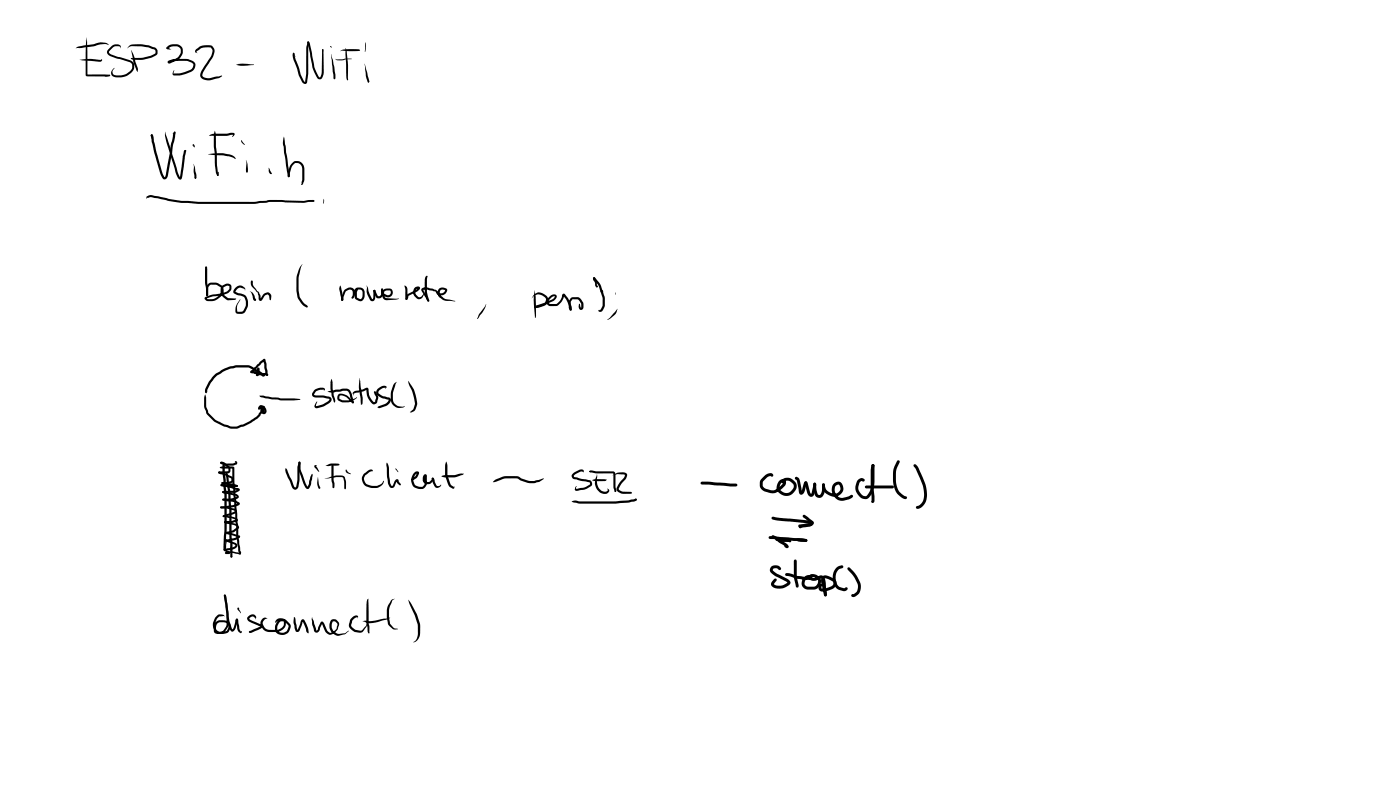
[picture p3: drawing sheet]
<svg xmlns="http://www.w3.org/2000/svg" width="337mm" height="190mm" viewBox="0 0 337 190" stroke-linecap="round" stroke-linejoin="round" font-family="sans-serif">
<g fill="#000">
<path d="M18.2 11.6l.7-.4 3.4-.5 1.9-.5 1.3 .1 .6 .5-.8-.2-1.1 .1-1.8 .4zM19.1 14.4l2.8-.3 2.5 .3-.1-.1a.2 .2 0 0 1 .3 .1 .2 .2 0 0 1-.2 .3l-.6 .1zM20.8 9l.2 3.4v5.5h5.3l.2 .2-.2 .2h-5.3l-.4-.2v-5.7zM25.2 18.3l1.1-.3 .2 .1a.88 .88 0 0 1-1.1 .3zM26.3 18l.2 .1-.2 .2-.2-.2zM26.6 11.3a1.46 1.46 0 0 1 2.5-.1l-.1 .4-.3-.4a1.6 1.6 0 0 0-1.6 .3l-.9 .9 .3 .5 1.7 .7 3.2 .9a1.5 1.5 0 0 1 .8 1.9l-.4 .8a4.1 4.1 0 0 1-3.7 1.4 1.12 1.12 0 0 1-1.3-.6 1.12 1.12 0 0 1 .3-1.4l.4-.3-.3 .4a.88 .88 0 0 0 .1 1.2l.8 .2a3.7 3.7 0 0 0 3.1-1l.6-.8v-.8l-.3-.4-4.7-1.5a1.04 1.04 0 0 1-1-.7 1.04 1.04 0 0 1 .4-1.2zM31.1 11l.6-.3 2.3-.1 1.7 .3 1.2 .4a1.06 1.06 0 0 1 1 1.2l-.3 .7-1.3 .7-2 .5-2.4-.1a.3 .3 0 0 1-.3-.1 .3 .3 0 0 1 0-.3h2.7l1.9-.5 1.1-.6 .1-.5-.3-.4-1.4-.5-1.7-.3h-2.5l-.9 .5zM31.5 12l.6 1.2 1 3.2v.9l-1-2.3zM40.2 11.2a2.5 2.5 0 0 1 3.6 .2 2.49 2.49 0 0 1-1.8 3.3l-1.1 .5a.4 .4 0 0 1-.6-.2 .4 .4 0 0 1 .4-.5l1.3-.3 2.3-.1 .9 .1 .9 .3a1.38 1.38 0 0 1 .9 1.3 1.38 1.38 0 0 1-.8 1.3 6.6 6.6 0 0 1-4.5 1l-.2-.4 .3-.8v.8a7.3 7.3 0 0 0 4.1-1l.6-.9a.64 .64 0 0 0-.6-.8l-1-.4h-2.7l-1.5 .4v-.2l1.2-.5a1.84 1.84 0 0 0 1.3-2.9l-.6-.3h-1.1l-.6 .2-.6 .5a.32 .32 0 0 1-.3-.3 .32 .32 0 0 1 .2-.3zM40.1 11.4h.4v.4l-.4-.1zM40.1 11.4h.4l.7 .4h-1l-.2-.2zM47.1 11.9a3.6 3.6 0 0 1 3.8-.9h.1a1.92 1.92 0 0 1 .2 2.7l-2.3 3.5a.82 .82 0 0 0 0 1.3l1.4 .3 3-.7 .1 .1-.7 .5-1.9 .5a2.15 2.15 0 0 1-2.6-.7l-.1-.6 .3-.8 2.4-3.8 .3-1.1-.5-.8a3.3 3.3 0 0 0-3.1 .8l-.3 .3 .3 .2h-.3a.46 .46 0 0 1-.3-.4 .46 .46 0 0 1 .2-.4z"/>
<path d="M56.8 15.6l1.2-.3 3.1 .3-3.1 .2zM70.4 12.8l.2-.1h.1l-.1 .1h.2l-.2 .2-.2-.1 .2-.1zM70.4 12.8l.2-.1 .2 .2 .2 1.1 .9 2.2 .4 1.8 1 1.7 .3-2v-6.2l.2-1a.37 .37 0 0 1 .1-.4 .37 .37 0 0 1 .4-.1l-.2 7.7-.2 1.7a.67 .67 0 0 1-.7 .8 .67 .67 0 0 1-.7-.7l-.7-1.4-.4-1.7-.8-2zM70.4 12.8l.2-.1 .2 .1 .2 .9zM73.9 10a.7 .7 0 0 1 .7 .8l1 5.2 1.2 2.6 .2-.1 .3-.9 .1-5.7 .2-.1 .2 .1v5.5l-.4 1.3a.72 .72 0 0 1-.7 .4 .72 .72 0 0 1-.5-.5l-1.1-2.5zM77.6 11.8l.2 .1-.2 .7-.2-.7zM79.4 11.1l.1 .3zM79.4 11.1l.4 .3zM79.7 13l.9 5v.8l-.2 .3-.2-.3-.6-5zM80.6 14.2l.5 .1 2.1-.2 1.4 .1-2.5 .3h-1.1zM81.8 12.3a7.4 7.4 0 0 1 4.6-.4l.1 .3zM82.9 11.6l.2 .1a21.2 21.2 0 0 1 .5 7.1l.1 .4-.1 .1-.3-.8z"/>
<path d="M87.6 15.3l1.2 4.2-.2 .4-.2-.3-.5-1.4zM87.9 10.2l.1 1.3-.2 1zM88.5 19.5h.3l-.2 .4-.2-.2zM36.3 32.3h.4l-.1 .4h-.3zM36.3 32.3a.54 .54 0 0 1 .6 .8l.7 3.5 1.3 4.7 .7 1.3 .3-.7 1.7-9.6 .4-.7a.63 .63 0 0 1 .1 .9l-1.8 9.8a.74 .74 0 0 1-.6 .8 .74 .74 0 0 1-.8-.6l-1.9-6-.6-2.5zM36.2 32.5l.3-.2 .2 .2-.1 .5 .1 .8zM39.7 31.7l3 9.6 .7 1.3-.2 .1 1-6.2a.33 .33 0 0 1 .1-.4 .33 .33 0 0 1 .5 .1l-1 6.2a.53 .53 0 0 1-.1 .6 .53 .53 0 0 1-.6 .1l-.4-.5-.5-1.1-2.2-7.4-.3-1.5zM41.9 31.7l.3 .1-.7 .4zM44.4 36.1l.4 .1-.3 .2zM44.4 36.2l.3-.1v.5zM46.5 39.4l.3 .7 .4 1.9v.7l-.2 .2-.3-.2zM46.4 34.7h.2l.2 .3-.3-.1 .2-.1v.6l-.4-.5z"/>
<path d="M50 37a9.1 9.1 0 0 1 6.3 .6l.3 .4v.2l-.6-.4a16.1 16.1 0 0 0-5.3-.6zM50.2 32.6a3.1 3.1 0 0 1 2.5-.5h1.8l1.1-.2a.51 .51 0 0 1 .8 .2 .51 .51 0 0 1-.4 .7h-.2l.3-.6v.2h-.7a7.3 7.3 0 0 1-3.6 .2zM51.7 31.4l.2 1 .3 7.3 .4 2.3-.2 .3-.5-.7-.2-1.9-.3-5v-2.3zM58 33.7l.9 1a.9 .9 0 0 1-.9-1zM58 33.7l.2 .1-.2 .1zM59.1 38.5l.4 .7 .1 1.1v1l-.2 .2-.3-.2 .1-2.1zM68.2 32.8l1.4 9a.47 .47 0 0 1 .1 .5 .47 .47 0 0 1-.5 .2l-1.2-7.9zM35.3 47.2l1.1-.3 7 1.3 4.3 .3h13.4l3.8-.5 8.1 .3 2.4-.3 .2 .3-.2 .2-2.4 .2-8.1-.2-3.8 .5h-13.4l-4.3-.3-7.1-1.3-.9 .1-.1 .3zM46.9 42.6l.2-.1v.4l-.3-.1zM46.9 42.6h.1l.2 .2-.3 .1zM52.3 41.4h.3l-.1 .7-.1 .2-.2-.2zM64.5 40.3l.8 1.3a.23 .23 0 0 1-.2 .3 .23 .23 0 0 1-.3-.2z"/>
<path d="M70.3 39.1l.5-.4a1.86 1.86 0 0 1 2.4 1.8l-.1 3a.84 .84 0 0 1-.6 .9l-.2-.1 .2-.2 .2-1v-2.6a1.35 1.35 0 0 0-1.2-1.3h-.6l-.7 .7-.5 1.6v.8l-.3 .3-.2-.3v-.9l.5-1.5zM77.8 47.8l.1 .5-.2 .6zM50.1 68.2l.5-.3h1.3l1.3 .6a1.81 1.81 0 0 1 .1 2.5 3.2 3.2 0 0 1-3.9 1.1l-.2-.5 .5-.4 1.4-.4 2.3-.3 1.2-.5 .5-.6v-.6l-.4-.2-1.1 .5 .1 1.5 1.1 1 1.8 .1a.18 .18 0 0 1 .1 .2 .18 .18 0 0 1-.2 .1l-1.8 .1-1.5-1.2-.2-.7 .1-1.1 .3-.5 .8-.4a.95 .95 0 0 1 1.4 .6l-.1 .8-.7 .8-1.3 .5-2.3 .3-1.6 .6v-.2l.3 .3a3.2 3.2 0 0 0 3.4-1.6l-.1-.7-.2-.6-1-.6h-1.3l-.6 .7-.1 1.9h-.4l-.1-.2a2.9 2.9 0 0 1 .3-2.3zM49.4 64.1h.3l.1 .8-.4-.5zM49.6 70.7l.2-.1v.3v-.3l.2 .1v.3l-.3 .1 .1-.2-.1 .2-.1-.1zM49.4 64.1h.3l.1 .3v3.5l.2 1.7v1.3l-.2 .2-.3-.2v-1.8a17.3 17.3 0 0 1-.1-5zM56.6 69.2a1.33 1.33 0 0 1 1.3-.6 1.33 1.33 0 0 1 1.1 .9l-.1 .3-.2-.4-.7-.2a1.25 1.25 0 0 0-1.4 .9l1.2 .4a2.04 2.04 0 0 1 1.8 2.5l-.1 .8-.8 1.4-.7 .2-1.2-.1-.2-.5v-1l1.1-1.8h.1l-.8 1.4v1.4l1 .1 .5-.2a2.8 2.8 0 0 0 .3-3.2l-.9-.5a2.71 2.71 0 0 1-1.8-.7v-.5zM60.1 70l.7 .4 .4 .7 .1 .9 .1-.3a.34 .34 0 0 1 0 .6 .34 .34 0 0 1-.5-.3l-.4-1.6zM60.4 67.5h.3l.1 .2-.2-.1h.2l.1 1.1 1.4 1.5 .3 .8v.8l.7-1.1 .8-.4a.94 .94 0 0 1 1.1 .8l-.2 1.1-.3-1.1-.3-.4-.7 .3-.6 .9a.48 .48 0 0 1-.5 .4 .48 .48 0 0 1-.4-.5l-.2-1.4-.6-.6a2.04 2.04 0 0 1-1.1-2.3zM72.7 63.5a11.1 11.1 0 0 0-.9 4.6v1.8l.3 1.4 .8 1.3 .9 .9a.22 .22 0 0 1 .2 .4 .22 .22 0 0 1-.4-.1 4.6 4.6 0 0 1-2.1-2.4v-.1a11.4 11.4 0 0 1 .5-7zM81.8 68.6l.7 2.8a.53 .53 0 0 1-.4 .8l-.6-2.8zM82.8 69.6l.7-.3a1.19 1.19 0 0 1 1.8 .9v.8a.7 .7 0 0 1-.8 .7l.3-.9v-.7l-.3-.4-.5-.1-.9 .5-.5 1.3-.2 .8h-.3v-.9z"/>
<path d="M82.1 71.8h.2v.2v-.2l.2 .1-.1 .3-.2 .1 .1-.3-.1 .3-.1-.1zM85.8 69.3h.2zM85.4 69.3l.5-.2h.6a1.15 1.15 0 0 1 1.2 1.2v.7a1.1 1.1 0 0 1-1.5 1.3l-.9-.7 .1-1.7 .6-.6-.2 2.1 .9 .5 .4-.7v-1.3l-.4-.3h-.7l-.8 .6a.21 .21 0 0 1-.3-.2 .21 .21 0 0 1 .2-.2zM88.1 68.6l.3 .5 .2 1 .9 1.8 .2-.5 .1-1.6 .4-.1v1.6a.73 .73 0 0 1-.3 1 .73 .73 0 0 1-1-.3 4 4 0 0 1-.7-3.1zM89.8 69.7h.4l.6 1.4 .4 .1 .4-.4v-1.3l.3-.2 .2 .2v1a.99 .99 0 0 1-.6 1.1 .99 .99 0 0 1-1.2-.4l-.5-1.2zM91.7 69.4h.3l.3 1.1 .8 .4 .7-.2 .1-.8-.9-.1-.6 .3-.1 .8 .4 .6 3.2 .3-3 .3-.7-.3-.4-.9 .1-1.1 .7-.4 1.1-.1a1.12 1.12 0 0 1 .5 1.6 1.12 1.12 0 0 1-1.6 .3l-.3-.1a1.17 1.17 0 0 1-.7-1.2zM97.2 68.6l.5 .2 .2 .6 .1 2.4-.3 .3-.3-.3v-2.3zM97.9 70.7l2.1-1.1 .5-.4 .1 .1-.5 .2a1.09 1.09 0 0 0 0 1.4l.5 .5 .5-.1 .8-.7 .4-.7-.3 .8a1.43 1.43 0 0 1-1.5 1.2l-.8-.7a1.31 1.31 0 0 1-.4-1.6 1.31 1.31 0 0 1 1.5-.7l.2 .3-.2 .4-.5 .4-2.1 1.1-.2 .7-.3 .3-.2-.3zM102.4 66.4l.3-.1 .2 .2-.3-.1v3.7l.5 1.9a.32 .32 0 0 1-.1 .5 .32 .32 0 0 1-.4-.4l-1.3-2.2a.69 .69 0 0 1 .2-.7 .69 .69 0 0 1 .8-.1l1.8 .3 .8 .3 .6 .7 .7 .1a1 1 0 0 0 .8-.8l-.9-.1-.4 .5a1.37 1.37 0 0 0 .9 1.5l.6 .3 2.2 .4h-1a2.73 2.73 0 0 1-3.2-1.7 1.17 1.17 0 0 1 .4-1.2 1.17 1.17 0 0 1 1.2-.3l.5 .2a1.16 1.16 0 0 1-1.1 1.6l-.4 .1a.93 .93 0 0 1-1.1-.9l-2-.5h-.9l1.2 2.6-.2 .1-.4-.9a9.1 9.1 0 0 1-.3-4.2zM116.8 73h.1a7.8 7.8 0 0 1-2.2 3.6 6.3 6.3 0 0 1 1.8-2.9zM128.3 70.8a2.18 2.18 0 0 1 3.4 .9l.1 .4a1.68 1.68 0 0 1-1.5 1.6l-1.2 .3a.43 .43 0 0 1-.4 0 .43 .43 0 0 1-.2-.4l1.9-.5a1.07 1.07 0 0 0 .9-1.1l-.3-.6a1.9 1.9 0 0 0-2.9-.1l-.3 .4zM128.5 73.6l4.3-1.7 .5-.4 .1-.3h-.1a1.85 1.85 0 0 0-1.4 1.2v.3l.3 .3h1.6l.9-.8 .4-.9a.49 .49 0 0 1 .1-.6 .49 .49 0 0 1 .7 0l1.1 1.9 .4 1.2v.8h-.4l-.6-2-1-1.6h.2l-.5 1.3-.9 1-.4 .2h-1.5a1.13 1.13 0 0 1-1-.9 1.13 1.13 0 0 1 .7-1.2l.2-.2a.9 .9 0 0 1 .8-.5 .9 .9 0 0 1 .9 .5l-.3 .5-.5 .5-1.9 .9-2.6 .9-.2-.3z"/>
<path d="M128.5 69.8l.3 3.3 .1 2.8-.2 .5-.4-4.3zM137.2 71.6l.4-.2h1.3l.5 .2 .8 1.2 .1 1.1-.3 .4a.6 .6 0 0 1-.7 0 .6 .6 0 0 1-.2-.7l.2-.7 .4 1.1v-1.1l-.5-.7-.3-.3h-1.3l-.4 .7 .2 2a.54 .54 0 0 1-.6-.2 .54 .54 0 0 1-.1-.6l.1-1.5zM142.6 66.6h.3l.3 .2a8.1 8.1 0 0 1 2 4.2l.2 2.3-.4 1.1a.59 .59 0 0 1-.5 .5 .59 .59 0 0 1-.7-.3l.6-.2 .4-1 .1-1.8-.2-.5a7.4 7.4 0 0 0-2-4zM142.6 66.7l.4-.1v.5l.5 .8v.6a.25 .25 0 0 1 .1 .4 .25 .25 0 0 1-.4-.1l-.2-.9-.4-.7zM143.3 68.7l.4 .1-.2 .3zM148.4 74.2a3.3 3.3 0 0 1-2.3 2.6l-.1-.1 .6-.4zM49.3 94.8l.2 .6 .1 2.3 .5 1.4a8.8 8.8 0 0 0 5.1 3.3 3.8 3.8 0 0 0 3-.4l1.9-.9 1.5-1 1.2-1.4 .3-.2 .1 .1v.4l-1.3 1.6-1.6 1-2.1 .9a4 4 0 0 1-3.6 .1 7.7 7.7 0 0 1-5-3.4l-.1-.5a6.1 6.1 0 0 1-.2-3.9zM51.6 90l1.9-1.2 2.1-.8a10.1 10.1 0 0 1 4.2-.3l2.6 1.4 .8 .5 .2 .4-.2-.2a.3 .3 0 0 1 .4 .2 .3 .3 0 0 1-.2 .4 .3 .3 0 0 1-.4-.1l.2-.1v.2l-.2-.1-.2-.3-3-1.7a9.6 9.6 0 0 0-3.9 .2l-1.7 .5-2.1 1.3-1.4 1.7-.8 1.6-.1 .6-.1-.1a.25 .25 0 0 1-.3 .4 .25 .25 0 0 1-.1-.4l.1-.7 .7-1.6zM60.7 89.4a1.9 1.9 0 0 1 1.7 0l1.3 .5v.2l-.1 .3h-.3l-1.9-.7h-.9zM62.4 95l5.1 .7h3.1l1.6 .3-1.6 .2h-3.1l-4.1-.6a.82 .82 0 0 1-1-.6zM63.2 97.6h.3l.1 .3a1.14 1.14 0 0 1-.3 1.4 1.67 1.67 0 0 1-.1-1.7zM60.3 89.1l2.9-2.8a.47 .47 0 0 1 .6 .1 .47 .47 0 0 1 .1 .5l.6 3.1a.4 .4 0 0 1-.5 .2 .4 .4 0 0 1-.2-.4l-.5-3.2 .3 .1-2.5 2.4-.5 .4-.2-.3 2.6 .5a.52 .52 0 0 1 .7 .6l-3.1-.7a.34 .34 0 0 1-.3 0 .34 .34 0 0 1-.1-.4z"/>
<path d="M62.4 97.5l.1-.1a1.33 1.33 0 0 1 1.4 1.9l-.5 .2a.8 .8 0 0 1-.8-.8v-.3a.69 .69 0 0 1 .2-.7 .69 .69 0 0 1 .7-.1l.1 .2h-.2l-.3 .4v.6l.3 .1 .1-.1a.95 .95 0 0 0-.7-.9l-.3 .3h-.2l.3-.2 .1 .1a.34 .34 0 0 1-.4 .3 .34 .34 0 0 1-.2-.5zM63.1 98.8h.4l.1 .4h-.5zM63.1 97.7l.2-.1 .3 .2-.2 .9-.2 .2 .1-.2 .2 .2a.39 .39 0 0 1-.5 .1 .39 .39 0 0 1-.1-.5zM61.9 88.4a.31 .31 0 0 1 .3-.1 .31 .31 0 0 1 .2 .4v.6l-.4 .8-.2-.3 .4-.2h1.9a.36 .36 0 0 1 .3 .3 .36 .36 0 0 1-.2 .4l-.4-.2h-1.5a.39 .39 0 0 1-.5 .2 .39 .39 0 0 1-.2-.4l.3-.8v-.4l.3 .1-.3 .4-.2-.4zM75.6 93.7a2.98 2.98 0 0 1 2.2-.5 .34 .34 0 0 1 .3 .2 .34 .34 0 0 1-.1 .4h-.2l.1-.2h-.8l-.9 .3-.3 .2-.4 .7 3.5 .5a.81 .81 0 0 1 .7 .7 .81 .81 0 0 1-.5 .8l-1.3 .8-1.7 .5a.53 .53 0 0 1-.6-.3 .53 .53 0 0 1 .1-.6l.5-.8-.2 1.2 1.5-.4 1.3-.8 .4-.4-.2-.2-1.3-.3h-1.6a.79 .79 0 0 1-.9-.3 .79 .79 0 0 1 0-.9zM78.7 94.1l3.7-.7h1.1l.6 .3 .4 .8 .4 1.7a.41 .41 0 0 1-.1 .7l-.4-.5-.4-1.7-.5-.8h-1.1l-2.4 .4zM79.7 91l.2 .7 .4 3.4a1.26 1.26 0 0 1 .1 1.6l-.7-1.5-.2-1.7v-1.8zM81.4 94.7a2.14 2.14 0 0 1 2.3 .5l1.3 1.3v.3h-.3l-1.3-1.3-.9-.4-.8-.1-.1 .8 .8 .4h1.4l2-.7-.9 .7-.8 .4-1.8 .1-1.2-.7v-.7zM84.9 94.2l.4-.3 3-.8 .3 .4 .3 1.8 1 1.3 .3-.1 .2-1-.4-1.1a.27 .27 0 0 1 .2-.4 .27 .27 0 0 1 .3 .4l.2 .4a1.5 1.5 0 0 1-1 2.3 3.8 3.8 0 0 1-1.5-2.2l-.1-1.4 .1 .1-.9 .4-2.3 .6 .1 .4-.3-.4zM86.5 90.8l.7 4.9v1.2l-.3 .3-.2-.1-.2-2.5a8.9 8.9 0 0 1-.1-3.8zM90.7 93.5a1.54 1.54 0 0 1 2.2-.5l-.3 .4v-.3a2.05 2.05 0 0 0-1.6 .9v.5a3.1 3.1 0 0 0 1.9 .9l1 .3a1.02 1.02 0 0 1-.6 1.5l-1.9 .8-.3 .1-.4-.2 .3-.3 1.6-.6 .5-.3 .3-.6-.7-.3a3.3 3.3 0 0 1-2.1-1 1.08 1.08 0 0 1 .1-1.3zM94.8 92.1l.6-.3a6.5 6.5 0 0 0-.8 4.8l1.1 1 1.1 .1 .5-.1-.4 .3-.9 .1a2.22 2.22 0 0 1-2.1-2.4l.1-1.5z"/>
<path d="M98.2 91.5a8.9 8.9 0 0 1 2 5.9l-.4 1.1-.6 .5a.29 .29 0 0 1-.3 .1 .29 .29 0 0 1-.3-.2l.7-.6 .5-1.3a14.9 14.9 0 0 0-1.6-5.1zM52.5 113.4l.4-.1v.3l-.4 .1zM53.1 111h.8l1.4 1.2 .1 .9-.2 .5-.5 .1h-2.2v-.2l.2-.3h2l.2-.1v-.7l-1.2-.9-.7-.2zM52.8 112.3a1.82 1.82 0 0 1 1.7-.2h1.5l.3 .4a14.7 14.7 0 0 0 .2 4.6l.8 9.2v2.6l.5 3.4a.5 .5 0 0 1 .1 .8 .5 .5 0 0 1-.8 0l-1.2-.3-1.4 .1-.2-.2h.7l-.1 .2-.9-.5-.1-.4h.4l1 .8a.72 .72 0 0 1-1 .3 .39 .39 0 0 1-.1-.5 .39 .39 0 0 1 .5-.1h1.3l1.7 .4-.2 .1-.2-.6-.5-3.3v-2.8l-.8-9.1a15.4 15.4 0 0 1-.2-4.8l.1 .2h-.9a2.74 2.74 0 0 1-2.2-.3zM53.1 116.4l3.8 .1 .3 .2-.3 .3h-2.9l-.9-.3zM53 111.1l.3-.1 .1 .3h-.4zM53 111l1.1 .4h1.8l.8-.3-.2 .1-.1-.3 .2-.1a.45 .45 0 0 1 .4 .4 .45 .45 0 0 1-.4 .5l-.7 .2-1.9-.1-1-.4zM52.5 113.3l1.4 .3 1.6 .8a.93 .93 0 0 1 .6 .8 .93 .93 0 0 1-.5 .9l-1.1 .2-1.2-.1-.1-.1 .2-.3h1.2l.9-.2 .1-.6-1.6-.9-1.3-.3-.2-.2zM53.1 116.4l.4 .1-.1 .2-.4-.1zM53.1 116.3l.9 .1 2.9 .8a.48 .48 0 0 1 .6 .1 .48 .48 0 0 1-.1 .7l-.9 .4h-2.8l-.3-.2 .3-.3h2.7l.8-.3v.1h-.6l-1.1-.5-2.2-.4-.3-.3zM53.5 118l3.1 .6a.64 .64 0 0 1 .8 .6 .64 .64 0 0 1-.6 .7l-1.2 .3a2.5 2.5 0 0 1-2.2-.2 2.55 2.55 0 0 1 2.1-.2l1.5-.5-3.2-.7-.3-.3zM53.6 111.7h.2a.58 .58 0 0 1 0 .9l-.3-.6z"/>
<path d="M53.6 111.7h.3l.1 .2 .3 5.4a56.5 56.5 0 0 1 .2 9.4l-.3 5.4-.2 .2-.3-.2v-.8l.3-4.6a56.4 56.4 0 0 0-.2-9.3l-.3-3.7zM54.5 113.4l.2-.2 .7 5.1 .2 4 .1 6.7 .2 1.3v2.1v1.3l-.3 .3-.2-.3v-3.3l-.3-1.3v-6.8l-.2-4-.6-4.1zM53.3 115.9l2.4 .3 1.3 .3 .2 .2-.3 .3-3.5-.7-.2-.2zM68.6 112.6h.2l-.1 .2zM68.6 112.6l.4 .3 1.7 3.9 .3 .3 .2-.3 .3-1.7a8.7 8.7 0 0 1 .3-4.1l.2-.1 .2 .2a10.3 10.3 0 0 0-.2 4.2l-.2 1.4a.84 .84 0 0 1-.8 .9 .84 .84 0 0 1-.9-.8l-1.4-3.3zM71.8 111h.4a6.3 6.3 0 0 0 .7 3.5l1 2.5 .3-.7 .6-2.1a.22 .22 0 0 1 .1-.2 .22 .22 0 0 1 .3 .1l-.4 2.3-.4 .8a.56 .56 0 0 1-.6 .3 .56 .56 0 0 1-.5-.5l-.9-2.3a5.2 5.2 0 0 1-.6-3.7zM75.6 111.8h.6l-.2 .3 .8 1.1a.54 .54 0 0 1-.8-.5l-.4-.5zM76.4 114.6l.3 1.7 .3 .9-.2 .3-.2-.2-.3-1.1zM78 114.9l2.7-.7 1.9 .2 .3 .2 .3 1v1.7h-.2h.2l-.2 .2-.2-.2-.1-1.6-.3-1-1.5-.1-1.9 .3zM78.3 111.8a4.1 4.1 0 0 1 3.2-.3l.1 .2-.2-.1v.2l-.3 .1-2.2 .1zM79.8 111.7l.2-.1 .2 .4v3.2l.2 1.1v.7l-.3 .3-.2-.3-.2-1.8v-3.2zM80 116.9l.3 .2-.2 .2z"/>
<path d="M79.9 111.7l.1-.1 .2 .2zM80.1 116.9l.2 .2-.1 .2-.2-.2zM83.2 112.8l.5 .6 .6 .4-.7-.1a.65 .65 0 0 1-.4-.9zM87.5 113.8l.7-.6a.88 .88 0 0 1 1.4-.2l-.1 .3-.1-.2-.5 .3-1 .7-.3 .6a1.53 1.53 0 0 0 .9 1.7l.8 .3h1.3l1-.4 .5-.8 .2 .1-.4 .8-1.1 .8h-1.3l-1.2-.3a1.97 1.97 0 0 1-.8-3.1zM93 111.1l.4 .9 .4 4 .3 .7h.3l.5-1.2a.53 .53 0 0 1 .7-.4 .53 .53 0 0 1 .3 .7l.4 .5v.3h-.3l-.4-.4-.3-.7 .2 .1-.5 1a.73 .73 0 0 1-.6 .6 .73 .73 0 0 1-.8-.3l-.3-.7-.3-1.8-.1-2.8zM95.1 112.6v.2zM95.1 112.6l.3 .1 .4 .7zM99.6 113.6a.58 .58 0 0 1 .7-.4 .58 .58 0 0 1 .4 .8l-.7 .9-.5 .3-.6-.1 .9-.7 .4-.8 .1 .1-.4 .3a1.71 1.71 0 0 0-.4 2.2 1.71 1.71 0 0 0 2.1 .7l.5-.7v-1.9l.2 .1-.1 1 .4 .4h.6l.5-.5 .1-.4 .4-.1v.6l-.5 .6-.5 .3h-.7a1.34 1.34 0 0 1-.6-2.2 .41 .41 0 0 1 .5-.1 .41 .41 0 0 1 .2 .5v1.3a1.61 1.61 0 0 1-.8 1.6 1.61 1.61 0 0 1-1.7-.1 2.26 2.26 0 0 1-.5-3.7zM103.9 114.8h.3l-.1 .4h-.3zM103.9 114.8a.77 .77 0 0 1 .6 1l.5 .9h.7a.2 .2 0 0 1 .2-.3 .2 .2 0 0 1 .2 .2 .2 .2 0 0 1-.2 .2 .87 .87 0 0 1-1.5-.1l-.4-.8zM106.1 114.4a4.8 4.8 0 0 1 2.8-.3l2.3-.3a.2 .2 0 0 1 .2 .2 .2 .2 0 0 1-.3 .1 7.2 7.2 0 0 1-4.7 .5zM107.2 110.9l.3 .7a8.3 8.3 0 0 0 .9 4.9l.6 .6 .1-.3a.38 .38 0 0 1-.1 .6 .38 .38 0 0 1-.5-.2l-.5-.4a7.4 7.4 0 0 1-.8-5.9z"/>
<path d="M118.7 115.6v-.1a6.5 6.5 0 0 1 4.8-1.1h1a5 5 0 0 0 4.5 1l1.7-.4-1.3 .8a5.4 5.4 0 0 1-5-.8l-.9-.1a6.6 6.6 0 0 0-4.2 .8l-.8 .1zM137.8 113.7a3.1 3.1 0 0 1 2.2-.9l.3 .2a.19 .19 0 0 1 0 .3 .19 .19 0 0 1-.2 0h-.6l-1.1 .5-.5 .5 .1 .3 3.3 .7a.91 .91 0 0 1 .9 .5 .91 .91 0 0 1-.2 1l-1.3 .8-2.3 .3-.2-.3 .1-.6 .3-.2-.1 .8 2.2-.6 1.1-.8-.1-.4-3.6-.7a.77 .77 0 0 1-.6-.5 .77 .77 0 0 1 .3-.9zM141.6 113.2l.2-.1 .1 .2-.1 .1zM141.7 113.1l5.8 .1a.69 .69 0 0 1 .5 .9v2.9l.2 .9-.3 .3-.4-1-.1-3.5h-4.2l-1.4-.3-.2-.1zM141.6 113.3l.2-.1 .3 .3zM142.3 115.3l.8-.2 2.7 .1-.2 .3-.7 .1h-1.8zM143.5 113.9l.1 .6a2.78 2.78 0 0 0 1.6 3.6h.5l.4-.3v-.4l.4 .4-.4 .7-.8 .2a2.87 2.87 0 0 1-1.9-4.5zM147.2 114.2a3.7 3.7 0 0 1 2.9-.7 .76 .76 0 0 1 .7 .5 .76 .76 0 0 1-.2 .8l-1.3 1.6-.6 1.1 1 .6 2 .1 .2 .2-.1 .2h-2.2l-1.1-.5a.84 .84 0 0 1-.2-1l.7-1.2 1-1.2 .3-.6-1.8-.2zM147.8 117.9l.3 .1-.2 .2zM147.9 117.9l.2 .1-.1 .2-.2-.2zM168.5 115.8l1.9-.1 6.5 .5 .4 .3-.4 .4h-1.2l-7-.5-.3-.3zM183.1 115l.7-.7a1.55 1.55 0 0 1 2-.4v.5l-.2 .1-.4-.2-.5 .2-1.3 1.2v1l.4 .5 1.5 .6 .9-.1 1.5-1 .5-.5 .1-.4a1.32 1.32 0 0 0-.4 2.2 1.61 1.61 0 0 0 2.2 0l.7-.8-.1-.9-1-.8h-.7l-.3 .2a.39 .39 0 0 1-.4 .4 .39 .39 0 0 1-.4-.3v-.1a1.29 1.29 0 0 1 1.8-.9l.8 .4 .7 .7a1.69 1.69 0 0 1 0 1.9 2.47 2.47 0 0 1-4.4 .1 1.86 1.86 0 0 1 1.9-2.7 1.18 1.18 0 0 1-.1 1.6 4.3 4.3 0 0 1-2.7 1.7l-2-.4a1.77 1.77 0 0 1-1.3-1.5l.1-1z"/>
<path d="M191.2 114.6a.96 .96 0 0 1 1.1 1.1l.5 2.5h-.3l.8-2.2 .3-.4 .4 .1 .1 .3-.5 1.6a.94 .94 0 0 1-.4 .9 .94 .94 0 0 1-1 .1l-.6-3-.1-.3-.4-.2zM193.5 115.7a.5 .5 0 0 1 .5 0 .5 .5 0 0 1 .2 .5l.5 2 .3 .5 .6-2.7h.5l.1 .7-.4 1.8a.89 .89 0 0 1-.9 .9 .89 .89 0 0 1-.9-1l-.5-2.2 .2 .1-.3-.3zM195.6 116h.5l.4 2.4 .1 .4 .4 .1a.86 .86 0 0 0 .6-1v-1.4l.1-.3h.5a3 3 0 0 1-.8 3.3 1.18 1.18 0 0 1-1.6-.9l-.3-1.3zM197.7 116.2h.5a2.36 2.36 0 0 0 2.8 2.4 1.26 1.26 0 0 0 .7-2.2l-.4 .1a1.78 1.78 0 0 0-.6 1.8 1.78 1.78 0 0 0 1.4 1.3l1.7-.3 .9-.4 .3 .1a.75 .75 0 0 1-.8 .9l-1.3 .4a2.53 2.53 0 0 1-2.7-1.4 2.53 2.53 0 0 1 .6-3 1.21 1.21 0 0 1 1.3-.1 1.21 1.21 0 0 1 .6 1.2 2.23 2.23 0 0 1-1.2 2.2 2.23 2.23 0 0 1-2.5-.4 2.31 2.31 0 0 1-1.3-2.6zM209.6 111.6h.5l.1 .2v3.4a4.9 4.9 0 0 1-1.7 4.6 2.72 2.72 0 0 1-2.5-4.1 1.09 1.09 0 0 1 .8-.8 1.09 1.09 0 0 1 1.1 .4l-.1 .3h-.7l-.5 .4a2.25 2.25 0 0 0 .8 3 .73 .73 0 0 0 1.1 0l.6-1.1 .3-.9zM208 116.7l6.6-.1 .3 .4-.3 .3h-6.4l-.2-.1zM209.6 111.6l.4-.1 .2 .3-.1 .3h-.4l-.2-.3zM209.6 111.6h.5v.8a40.8 40.8 0 0 0 .1 7.8l-.1 .5-.3 .1-.4-.3 .3-.4-.2 .1a40.7 40.7 0 0 1-.1-7.9zM215.8 110.6l.4 .1 .1 .2-.7 1.6-.2 .9v2.4l.3 1.4a3.1 3.1 0 0 0 1.5 1.8l.3 .1a.54 .54 0 0 1 .5 .7h-.8a4.7 4.7 0 0 1-2.5-4.6l.1-2.5zM219.7 111.6h.5a7 7 0 0 1 1.6 3 9.5 9.5 0 0 1 1 4.1 2.98 2.98 0 0 1-2.3 3.5l-.2-.1a.55 .55 0 0 1 .5-.6 3.2 3.2 0 0 0 1.2-3.9 19.5 19.5 0 0 0-2-5.1l-.4-.7zM53.5 119.9l1.9 .1a2.75 2.75 0 0 1 2.3 1l-.3 .4-1.3 .4-2.1 .3h-1v-.4h.2l2.7-.3 1.3-.5v.2l-1.1-.5-2-.3a.46 .46 0 0 1-.6-.4zM53 121.7h1.4l1.8 .5a.69 .69 0 0 1 .7 .7 .69 .69 0 0 1-.8 .6l-2.5 .7 .1-.4 2.8-1-2-.7h-1.3h-.2z"/>
<path d="M54.4 129.6l.1 .3-.2 1.7-.1 .6-.2 .1-.2-.2zM53.9 125.3h.4v.2l-.3 .1zM54.1 129.7l.4-.1 1.8 .7a.76 .76 0 0 1 .6 1.1 4.9 4.9 0 0 1-2.7 1l-.3-.1a.73 .73 0 0 1 1-.6l1.3-.3 .3-.2v-.3l-2.4-.9zM53.6 123.8h.7l.7 .2a2.11 2.11 0 0 1 2.2 1l-.3 .3-1 .3-1.8 .1-.2-.3 .2-.2 2.7-.2-.7-.4-1.7-.4a.51 .51 0 0 1-.8-.4zM54.1 129.7l2.1-.4 .9-.4a.28 .28 0 0 1 .4-.2 .28 .28 0 0 1 .2 .4 4.5 4.5 0 0 1-2.6 .9l-.8 .1-.2-.1zM54.4 127.9l.4-.1v.3l-.4 .1zM54 125.3l1.9 .4a1.23 1.23 0 0 1 1.5 1.2l-1.3 1-1.7 .3a.48 .48 0 0 1 .6-.6l1-.2 1-.8-.7-.4-2.1-.5-.3-.2zM55.3 131.3l.6 2.4-.3 .3-.2-.3 .1-.7zM54.4 127.8l1.3 .3 1.9 .6 .1 .2-.3 .2-2.6-.7-.4-.3zM137.4 120.5l.8-.3 1.1 .3h1.8a66.1 66.1 0 0 0 10.2-.3l1.7-.4a.87 .87 0 0 1-1 .7l-1.1 .3a69.5 69.5 0 0 1-10.6 .2h-1.2zM152.7 119.8h.3v.4l-.5-.1zM184.9 128.9l1.1-.1 6.8 .5a1.13 1.13 0 0 1 1.3 .5l-.4 .4-.9-.2-7.7-.5-.3-.4z"/>
<path d="M185.6 124.2l.2-.1 8.6 .9a.74 .74 0 0 1 .9 .3 .74 .74 0 0 1-.1 .9l-.5 .2-2.1 .3-.6-.1-.1-.3a.85 .85 0 0 1 1-.4l1.8-.2 .1 .1-5-.5a11.3 11.3 0 0 1-4.3-.6zM185.6 128.7l.3-.1 .7 .3 2.8 2a.42 .42 0 0 1 .2 .5 .42 .42 0 0 1-.4 .3l-.2-.1-.1-.4v.2l-3.3-2.2-.1-.3zM186.5 129.4l.4-.1 2.8 .2a.47 .47 0 0 1 .4 .7h-2l-1.4-.2-.3-.4zM185.4 136.1a1.79 1.79 0 0 1 2 0l.4 .5-.1 .3-.3 .1-.6-.4-.5-.1-.4 .1-.1 .4 .9 .8 2.6 1.3a.85 .85 0 0 1 .7 .6 .85 .85 0 0 1-.4 .9 3 3 0 0 1-4.2 .1l-.1-.3a1.58 1.58 0 0 1 1.1-1.4l.2 .1a1.04 1.04 0 0 1-.5 1.2h-.1a2.23 2.23 0 0 0 2.7 .1l.6-.5-3.7-2a1.06 1.06 0 0 1-.2-1.8zM188.8 137.8l.7-.1 2 .6 3.2 .3-.1 .3a1.06 1.06 0 0 0-1.2 .8 1.06 1.06 0 0 0 .8 1.2h1.4a1.18 1.18 0 0 0 1.1-1.4 1.18 1.18 0 0 0-1.6-.9l.8 .2 1.2-.5a1.16 1.16 0 0 1 1.3 1.3l.4 3.3-.4 .4-.3-.4-.5-3.8-.2-.2-.9 .4a1.21 1.21 0 0 1-1.3 .2 1.21 1.21 0 0 1-.7-1.2 1.81 1.81 0 0 1 2.8 .9 1.99 1.99 0 0 1-2 2.4h-1.1a1.71 1.71 0 0 1-1.4-2.1 1.71 1.71 0 0 1 2.3-1.1 .58 .58 0 0 1 .1 .6 .58 .58 0 0 1-.6 .3l-3.3-.3-2.5-.7zM188.6 130.9l.2-.1 .7 .3v.4a.58 .58 0 0 1-.7 .1 .58 .58 0 0 1-.2-.7zM190.9 134.5l.3-.1 .3 .3 .1 4.1a3.4 3.4 0 0 1 .3 2.3h-.5l-.5-2.1zM193 123.7h.5l1.9 1.5a.81 .81 0 0 1 .1 .9 .81 .81 0 0 1-.8 .4l-2.3 .4-.3-.1a.72 .72 0 0 1 1-.8l1.4-.2 .5-.3v.3l-1.9-1.5-.2-.3zM191.6 129.5h2.1l.4 .3-.1 .3a2.7 2.7 0 0 1-2.2 0l-.3-.4zM201 136.4l.7-.4 .9-.1 .1 .5-.8 .2a2.83 2.83 0 0 0 0 4.4l1.1 .3a.54 .54 0 0 1 .8 .1l-.2 .3-.5 .3-1.4-.3a3.6 3.6 0 0 1-.7-5.3zM203.8 136.4h.5l.9 .9a5.1 5.1 0 0 1 1.7 4.4 2.19 2.19 0 0 1-1.8 1.7l-.5-.4 .1-.2 .5-.1a1.9 1.9 0 0 0 .9-2.6l-.9-1.6-1.4-1.6zM53.9 142.9h.3l.2 .4 .5 3.9v3l-.6 1.2a1.8 1.8 0 0 1-2 .9 .81 .81 0 0 1-.9-.9 1.88 1.88 0 0 1 1.3-2.4 2.46 2.46 0 0 1 2.6 .8 1.84 1.84 0 0 1-.3 1.9 1.84 1.84 0 0 1-1.9 .6 2.07 2.07 0 0 1-1.8-2.9l.2-.4a1.6 1.6 0 0 1 1.4-1.4l.8 .1 .3 .4h-1.4l-.5 .6-.4 .9a1.62 1.62 0 0 0 1.2 2.2l1.5-.2 .4-.6a1.07 1.07 0 0 0-.1-1.2 1.07 1.07 0 0 0-1.2-.3h-.8a1.33 1.33 0 0 0-.8 1.6v.5l.4 .2a1.56 1.56 0 0 0 1.4-.4l.8-1.4v-3z"/>
<path d="M54 142.9l.3 .2-.2 .2-.3-.2zM53.9 142.9h.3l.1 .2 .4 2.3a14.9 14.9 0 0 0 1 5.6l.2 .3 .7-2.4 .4-.3 .2 .3-.6 2.2a.71 .71 0 0 1-.8 .6 .71 .71 0 0 1-.6-.7 25 25 0 0 1-1.2-6.4zM56.8 148.7l.2-.1 .1 .4-.2 .1zM56.8 148.7l.2-.1a.89 .89 0 0 1 .3 1.1l.3 1.5 .3 .6 .1-.2 .2 .1-.3 .4-.5-.3-.3-.5zM57.1 146l.2-.1 .2 .3-.2-.1 .2 .1 .4 1.1-.8-.8zM59.7 148.1a1 1 0 0 1 1-.6 1 1 0 0 1 .9 .9l-.1 .4-.2-.4-.6-.3-.8 .5 .4 .3 2.1 1a.59 .59 0 0 1 .7 .4 .59 .59 0 0 1-.4 .7l-2.1 1a.41 .41 0 0 1-.5 .1 .41 .41 0 0 1-.2-.5l2.8-1.2-2.9-1.2a.69 .69 0 0 1-.1-1.1zM63.1 148.6l.6-.2 .6 .1-.7 .4a.96 .96 0 0 0-.3 1.2 1.72 1.72 0 0 0 2 1.2h1.2a1.72 1.72 0 0 0 1.7-1.9l-.1-.1h-.7a2.39 2.39 0 0 0-.8 2v.1a1.32 1.32 0 0 0 1.7 .5l.7-.3 .4-1.2-.9-1a1.55 1.55 0 0 0-2.2 .2l-.2-.1a1.59 1.59 0 0 1 2.7-.5l.9 .9 .2 .6-.5 1.3-.9 .6a1.76 1.76 0 0 1-2.2-.5 1.76 1.76 0 0 1 .1-2.2l.5-.7 .5-.2h.9l.4 .4a2.18 2.18 0 0 1-2.2 2.6h-1.2a2.17 2.17 0 0 1-2.5-2.8zM70.6 148.3h.2l.2 .3 .5 2.8-.1-.1 .8-1.8a.57 .57 0 0 1 .3-.6 .57 .57 0 0 1 .7 .1l.8 1.7 .2 1.3-.2 .1-.3-.3-1-2.6h.2l-.8 2.2a.54 .54 0 0 1-.5 .4 .54 .54 0 0 1-.6-.3l-.4-1.8zM75 148.3l1 3.1 .2 .1 .2-.3a3.3 3.3 0 0 1 1-1.9l.5 .4 .8 1.8 .6 .5 .7-.2 .8-.6 .2-.6a.63 .63 0 0 0 0-.9l-.4-.4h-.6l-.3 .8 .1 .7 .3 .7 .7 .6 .6 .2 1.4-.2 1.1-.5-1 .8-1.6 .3-.6-.1a2.29 2.29 0 0 1-1.4-1.4l-.1-1.1 .2-.7a.97 .97 0 0 1 1.5-.4l.4 .4a.97 .97 0 0 1 0 1.2l-.1 .5a2.76 2.76 0 0 1-1.8 1.4 1.77 1.77 0 0 1-1.3-1l-.8-1.7h.2l-.6 1.4a.73 .73 0 0 1-.8 .8 .73 .73 0 0 1-.7-.8l-.4-1.3zM84.4 148.6l.3-.3a.83 .83 0 0 1 1.4-.1l-.1 .4-.1-.4-.3 .2-.9 .8-.3 1.1 .6 .7 .4 .3 1.4 .2 1.1-1.1 .3-.5 .1 .1-.2 .6-1.1 1.3-1.6-.1a1.81 1.81 0 0 1-1.4-2.1zM87.2 149.2l.6-.1a5.8 5.8 0 0 0 3.2-.2l2.8-.5-1.1 .5a13.3 13.3 0 0 1-4.3 .8zM88.3 144l.3-.1v5.7l.3 2.4-.2 .2-.3-.5-.3-2.7a13.7 13.7 0 0 1 .2-5z"/>
<path d="M94.1 144.1l.8-.2-.6 .4-.7 1.9-.1 2.1 .2 1.4 1 1.1 .9 .2v.2l-1.2-.1-.9-.8-.3-.5-.2-1.4v-2.1l.3-.9zM98.1 144.1l.7 .7a16.5 16.5 0 0 1 2.2 5.2v2a2.17 2.17 0 0 1-1.6 2.3v-.1a2.11 2.11 0 0 0 1.1-2.2l-.1-2.1zM197.7 138.5l.4-.2 .6-.1 1.9 .9a1.38 1.38 0 0 1-.5 2.4 4.1 4.1 0 0 1-2.7 .6 1.02 1.02 0 0 1-.7-.9 1.02 1.02 0 0 1 .6-1 .55 .55 0 0 1 .2 .9l.2 .3 1.3-.2 1.1-.5 .3-.6-.2-.4-1-.6-.7-.2-.3 .1-.1 .8 .7 3.1-.1 .3h-.5l-.8-3.3v-.9z"/>
<circle cx="79.5" cy="11.2" r=".08"/>
<circle cx="90" cy="69.9" r=".24"/>
<circle cx="128.6" cy="73.7" r=".24"/>
<circle cx="63.5" cy="90.1" r=".27"/>
<circle cx="53.7" cy="118.2" r=".25"/>
<circle cx="56.9" cy="116.7" r=".24"/>
<circle cx="54" cy="132.1" r=".24"/>
<circle cx="54.1" cy="132.2" r=".24"/>
</g>
<g fill="#000">
<path d="M147.9 70.2v.3z" fill-rule="evenodd"/>
<path d="M147.9 70.4v.4z" fill-rule="evenodd"/>
<circle cx="144.7" cy="70" r=".35"/>
</g>
</svg>
